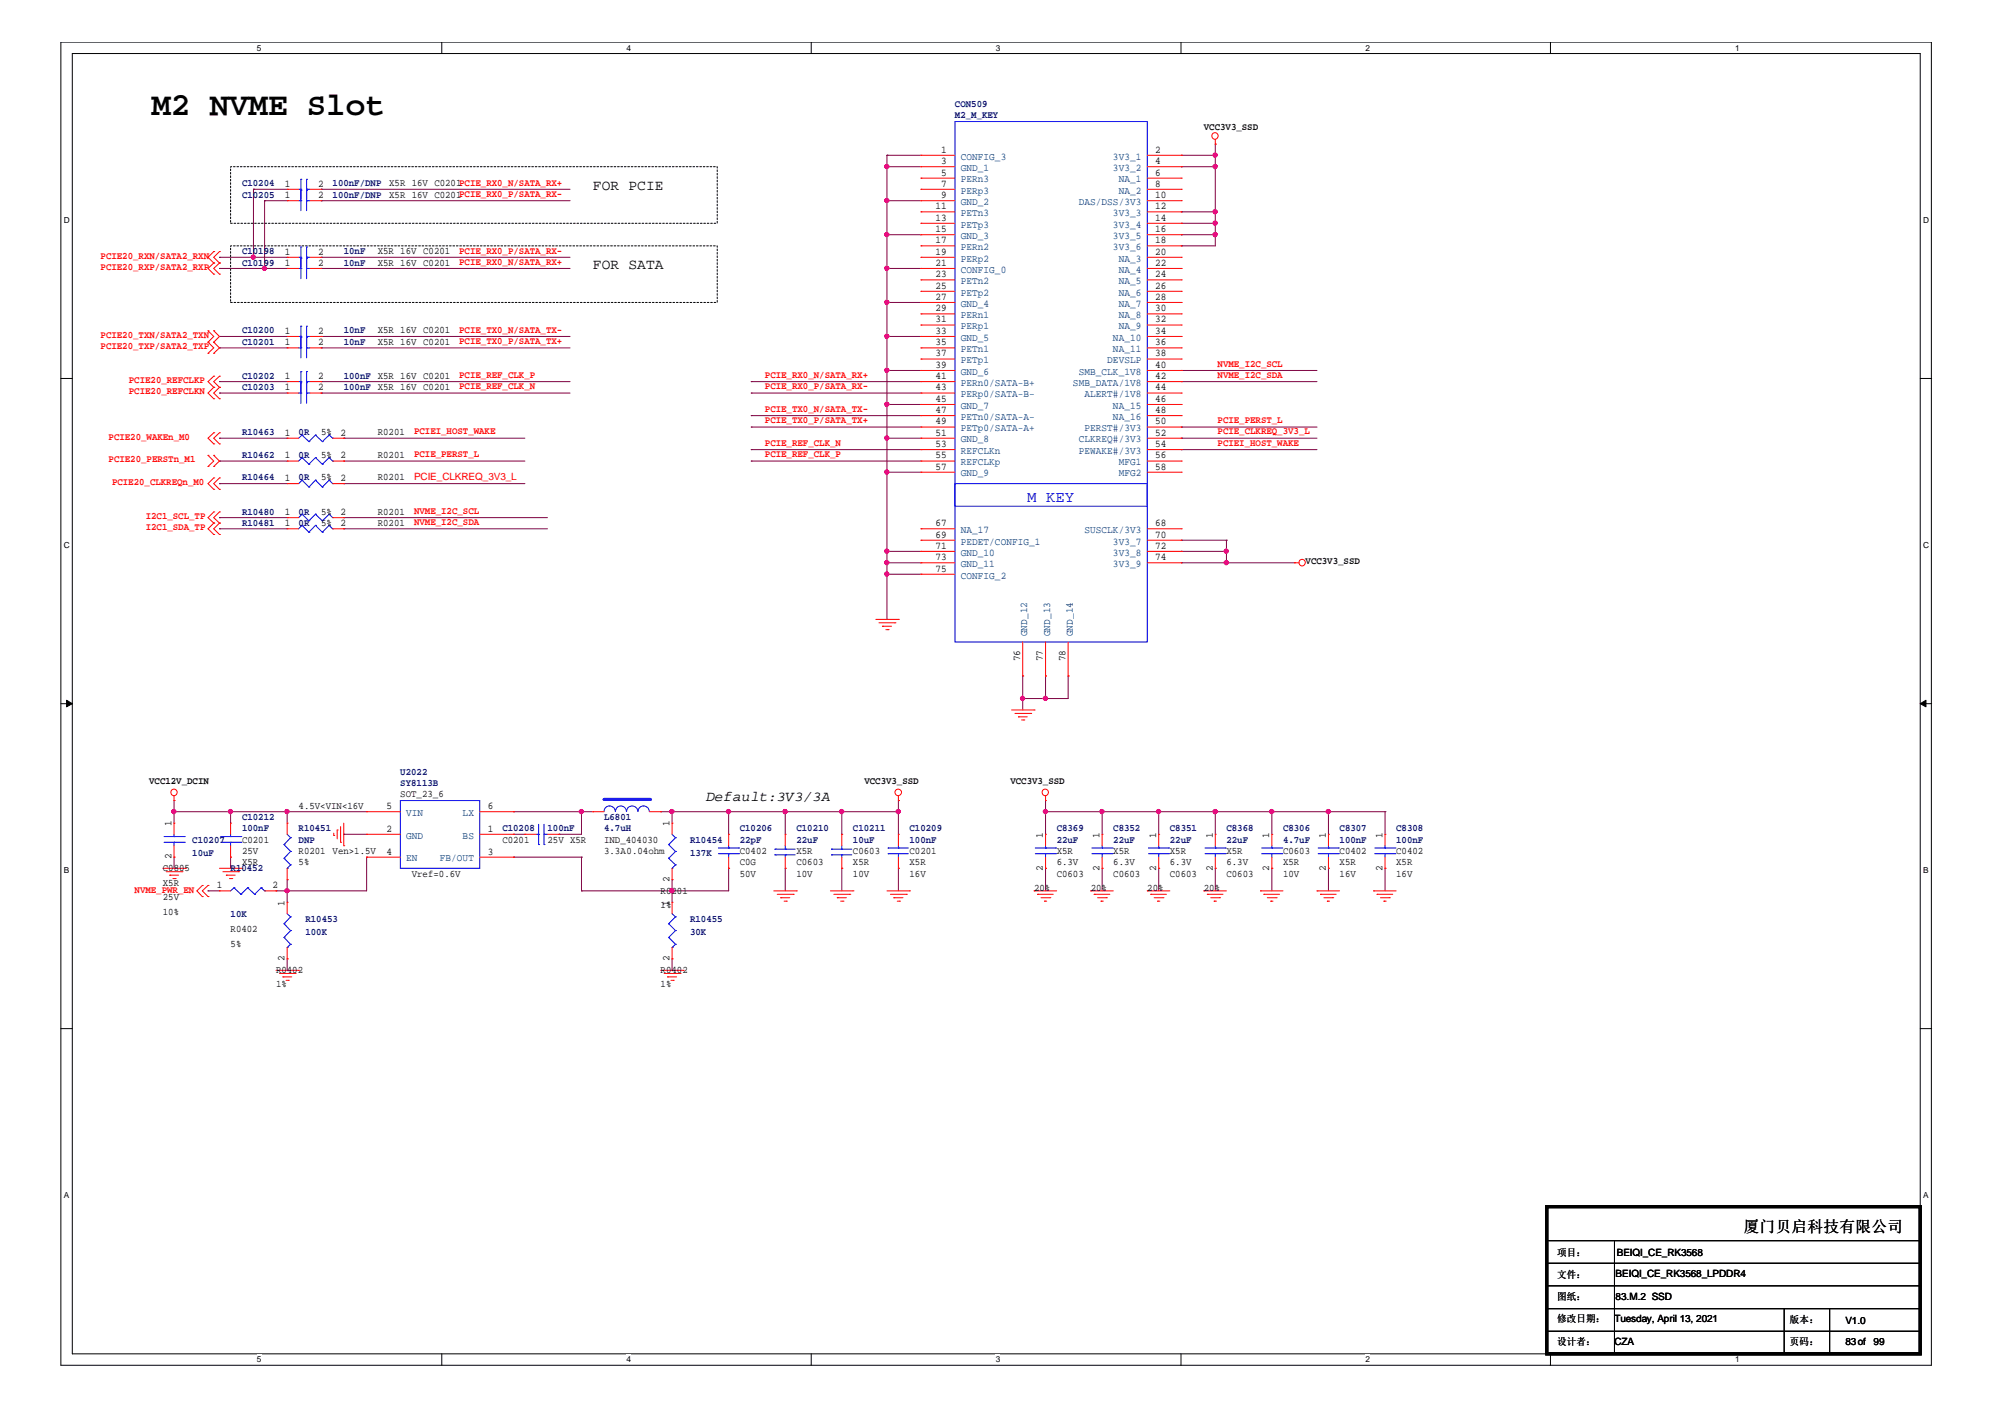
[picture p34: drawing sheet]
<svg xmlns="http://www.w3.org/2000/svg" width="297mm" height="210mm" viewBox="0 0 297 210" stroke-linecap="round" stroke-linejoin="round" font-family="sans-serif">
<defs><g id="words">
<text font-size="4.8" x="22.4" y="17">M2 NVME Slot</text>
<text font-size="2.3" fill="#00f" x="152.2" y="74.4">M KEY</text>
<text font-size="2.3" x="258.3" y="182.4">厦门贝启科技有限公司</text>
<g font-size="2.2">
<text x="87.8" y="28.2">FOR PCIE</text>
<text x="87.8" y="39.9">FOR SATA</text>
<text x="104.6" y="118.7">Default:3V3/3A</text>
</g>
<g font-size="1.5" fill="#000080">
<text x="141.5" y="15.8">CON509</text>
<text x="141.5" y="17.5">M2_M_KEY</text>
<text x="35.9" y="27.6">C10204</text>
<text x="35.9" y="29.3">C10205</text>
<text x="49.3" y="27.6">100nF/DNP</text>
<text x="49.3" y="29.3">100nF/DNP</text>
<text x="35.9" y="37.6">C10198</text>
<text x="35.9" y="39.3">C10199</text>
<text x="50.9" y="37.6">10nF</text>
<text x="50.9" y="39.3">10nF</text>
<text x="35.9" y="49.4">C10200</text>
<text x="35.9" y="51.1">C10201</text>
<text x="50.9" y="49.4">10nF</text>
<text x="50.9" y="51.1">10nF</text>
<text x="35.9" y="56.1">C10202</text>
<text x="35.9" y="57.8">C10203</text>
<text x="50.9" y="56.1">100nF X5R 16V C0201</text>
<text x="50.9" y="57.8">100nF X5R 16V C0201</text>
<text x="35.9" y="64.5">R10463</text>
<text x="44.2" y="64.5">0R</text>
<text x="35.9" y="67.8">R10462</text>
<text x="35.9" y="71.2">R10464</text>
<text x="44.2" y="67.8">0R</text>
<text x="44.2" y="71.2">0R</text>
<text x="35.9" y="76.2">R10480</text>
<text x="35.9" y="77.9">R10481</text>
<text x="44.2" y="76.2">0R</text>
<text x="44.2" y="77.9">0R</text>
<text x="59.3" y="114.8">U2022</text>
<text x="59.3" y="116.4">SY8113B</text>
<text x="28.5" y="124.8">C10207</text>
<text x="35.9" y="121.5">C10212</text>
<text x="35.9" y="123.2">100nF</text>
<text x="44.2" y="123.2">R10451</text>
<text x="44.2" y="124.8">DNP</text>
<text x="74.4" y="123.2">C10208</text>
<text x="81.1" y="123.2">100nF</text>
<text x="89.5" y="121.5">L6801</text>
<text x="89.5" y="123.2">4.7uH</text>
<text x="102.2" y="124.8">R10454</text>
<text x="109.6" y="123.2">C10206</text>
<text x="109.6" y="124.8">22pF</text>
<text x="118" y="123.2">C10210</text>
<text x="118" y="124.8">22uF</text>
<text x="126.4" y="123.2">C10211</text>
<text x="126.4" y="124.8">10uF</text>
<text x="134.7" y="123.2">C10209</text>
<text x="134.7" y="124.8">100nF</text>
<text x="156.5" y="123.2">C8369</text>
<text x="156.5" y="124.8">22uF</text>
<text x="164.9" y="123.2">C8352</text>
<text x="164.9" y="124.8">22uF</text>
<text x="173.3" y="123.2">C8351</text>
<text x="173.3" y="124.8">22uF</text>
<text x="181.7" y="123.2">C8368</text>
<text x="181.7" y="124.8">22uF</text>
<text x="190.1" y="123.2">C8306</text>
<text x="190.1" y="124.8">4.7uF</text>
<text x="198.5" y="123.2">C8307</text>
<text x="198.5" y="124.8">100nF</text>
<text x="206.8" y="123.2">C8308</text>
<text x="206.8" y="124.8">100nF</text>
<text x="28.5" y="126.8">10uF</text>
<text x="34.2" y="129">R10452</text>
<text x="102.2" y="126.8">137K</text>
<text x="34.2" y="135.9">10K</text>
<text x="45.3" y="136.6">R10453</text>
<text x="102.2" y="136.6">R10455</text>
<text x="45.3" y="138.6">100K</text>
<text x="102.2" y="138.6">30K</text>
</g>
<g font-size="1.5">
<text x="139.4" y="22.6">1</text>
<text x="171.2" y="22.6">2</text>
<text x="178.4" y="19.2">VCC3V3_SSD</text>
<text x="42.2" y="27.7">1</text>
<text x="42.2" y="29.4">1</text>
<text x="47.1" y="27.7">2</text>
<text x="47.1" y="29.4">2</text>
<text x="57.7" y="27.6">X5R 16V C0201PCIE_RX0_N/SATA_RX+</text>
<text x="57.7" y="29.3">X5R 16V C0201PCIE_RX0_P/SATA_RX-</text>
<text x="139.4" y="24.3">3</text>
<text x="139.4" y="26">5</text>
<text x="139.4" y="27.7">7</text>
<text x="139.4" y="29.4">9</text>
<text x="171.2" y="24.3">4</text>
<text x="171.2" y="26">6</text>
<text x="171.2" y="27.7">8</text>
<text x="171.2" y="29.4">10</text>
<text x="138.6" y="31">11</text>
<text x="138.6" y="32.7">13</text>
<text x="138.6" y="34.4">15</text>
<text x="171.2" y="31">12</text>
<text x="171.2" y="32.7">14</text>
<text x="171.2" y="34.4">16</text>
<text x="42.2" y="37.7">1</text>
<text x="42.2" y="39.4">1</text>
<text x="47.1" y="37.7">2</text>
<text x="47.1" y="39.4">2</text>
<text x="56" y="37.6">X5R 16V C0201</text>
<text x="56" y="39.3">X5R 16V C0201</text>
<text x="138.6" y="36">17</text>
<text x="138.6" y="37.7">19</text>
<text x="138.6" y="39.4">21</text>
<text x="138.6" y="41.1">23</text>
<text x="171.2" y="36">18</text>
<text x="171.2" y="37.7">20</text>
<text x="171.2" y="39.4">22</text>
<text x="171.2" y="41.1">24</text>
<text x="138.6" y="42.8">25</text>
<text x="138.6" y="44.4">27</text>
<text x="138.6" y="46.1">29</text>
<text x="138.6" y="47.8">31</text>
<text x="171.2" y="42.8">26</text>
<text x="171.2" y="44.4">28</text>
<text x="171.2" y="46.1">30</text>
<text x="171.2" y="47.8">32</text>
<text x="42.2" y="49.5">1</text>
<text x="42.2" y="51.2">1</text>
<text x="47.1" y="49.5">2</text>
<text x="47.1" y="51.2">2</text>
<text x="56" y="49.4">X5R 16V C0201</text>
<text x="56" y="51.1">X5R 16V C0201</text>
<text x="138.6" y="49.5">33</text>
<text x="138.6" y="51.2">35</text>
<text x="138.6" y="52.8">37</text>
<text x="171.2" y="49.5">34</text>
<text x="171.2" y="51.2">36</text>
<text x="171.2" y="52.8">38</text>
<text x="42.2" y="56.1">1</text>
<text x="42.2" y="57.8">1</text>
<text x="47.1" y="56.1">2</text>
<text x="47.1" y="57.8">2</text>
<text x="138.6" y="54.5">39</text>
<text x="138.6" y="56.1">41</text>
<text x="138.6" y="57.8">43</text>
<text x="138.6" y="59.5">45</text>
<text x="171.2" y="54.5">40</text>
<text x="171.2" y="56.1">42</text>
<text x="171.2" y="57.8">44</text>
<text x="171.2" y="59.5">46</text>
<text x="42.2" y="64.5">1</text>
<text x="47.6" y="64.5">5%</text>
<text x="50.5" y="64.5">2</text>
<text x="56" y="64.5">R0201</text>
<text x="138.6" y="61.2">47</text>
<text x="138.6" y="62.9">49</text>
<text x="138.6" y="64.5">51</text>
<text x="171.2" y="61.2">48</text>
<text x="171.2" y="62.9">50</text>
<text x="171.2" y="64.5">52</text>
<text x="42.2" y="67.9">1</text>
<text x="42.2" y="71.3">1</text>
<text x="47.6" y="67.8">5%</text>
<text x="47.6" y="71.2">5%</text>
<text x="50.5" y="67.9">2</text>
<text x="50.5" y="71.3">2</text>
<text x="56" y="67.8">R0201</text>
<text x="56" y="71.2">R0201</text>
<text x="138.6" y="66.2">53</text>
<text x="138.6" y="67.9">55</text>
<text x="138.6" y="69.6">57</text>
<text x="171.2" y="66.2">54</text>
<text x="171.2" y="67.9">56</text>
<text x="171.2" y="69.6">58</text>
<text x="42.2" y="76.3">1</text>
<text x="42.2" y="77.9">1</text>
<text x="47.6" y="76.2">5%</text>
<text x="47.6" y="77.9">5%</text>
<text x="50.5" y="76.3">2</text>
<text x="50.5" y="77.9">2</text>
<text x="56" y="76.2">R0201</text>
<text x="56" y="77.9">R0201</text>
<text x="138.6" y="77.9">67</text>
<text x="171.2" y="77.9">68</text>
<text x="138.6" y="79.6">69</text>
<text x="138.6" y="81.3">71</text>
<text x="138.6" y="83">73</text>
<text x="171.2" y="79.6">70</text>
<text x="171.2" y="81.3">72</text>
<text x="171.2" y="83">74</text>
<text x="193.4" y="83.6">VCC3V3_SSD</text>
<text x="138.6" y="84.7">75</text>
<text x="151.1" y="98" transform="rotate(-90 151.1 98)">76</text>
<text x="154.5" y="98" transform="rotate(-90 154.5 98)">77</text>
<text x="157.9" y="98" transform="rotate(-90 157.9 98)">78</text>
<text x="22.1" y="116.1">VCC12V_DCIN</text>
<text x="44.2" y="119.8">4.5V&lt;VIN&lt;16V</text>
<text x="57.3" y="119.9">5</text>
<text x="59.3" y="118.1">SOT_23_6</text>
<text x="72.3" y="119.9">6</text>
<text x="128.1" y="116.1">VCC3V3_SSD</text>
<text x="149.7" y="116.1">VCC3V3_SSD</text>
<text x="25.4" y="122.4" transform="rotate(-90 25.4 122.4)">1</text>
<text x="35.9" y="124.8">C0201</text>
<text x="57.3" y="123.2">2</text>
<text x="72.3" y="123.2">1</text>
<text x="74.4" y="124.8">C0201</text>
<text x="81.1" y="124.8">25V X5R</text>
<text x="89.5" y="124.8">IND_404030</text>
<text x="99.2" y="122.4" transform="rotate(-90 99.2 122.4)">1</text>
<text x="154.5" y="124.1" transform="rotate(-90 154.5 124.1)">1</text>
<text x="162.9" y="124.1" transform="rotate(-90 162.9 124.1)">1</text>
<text x="171.3" y="124.1" transform="rotate(-90 171.3 124.1)">1</text>
<text x="179.7" y="124.1" transform="rotate(-90 179.7 124.1)">1</text>
<text x="188" y="124.1" transform="rotate(-90 188 124.1)">1</text>
<text x="196.4" y="124.1" transform="rotate(-90 196.4 124.1)">1</text>
<text x="204.8" y="124.1" transform="rotate(-90 204.8 124.1)">1</text>
<text x="24.1" y="129">C0805</text>
<text x="24.1" y="131.2">X5R</text>
<text x="25.4" y="127.3" transform="rotate(-90 25.4 127.3)">2</text>
<text x="32.1" y="131.6">1</text>
<text x="35.9" y="128.2">X5R</text>
<text x="35.9" y="126.5">25V</text>
<text x="40.4" y="131.6">2</text>
<text x="44.2" y="126.5">R0201 Ven&gt;1.5V</text>
<text x="44.2" y="128.2">5%</text>
<text x="57.3" y="126.6">4</text>
<text x="61" y="129.9">Vref=0.6V</text>
<text x="72.3" y="126.6">3</text>
<text x="89.5" y="126.5">3.3A0.04ohm</text>
<text x="99.2" y="130.7" transform="rotate(-90 99.2 130.7)">2</text>
<text x="109.6" y="126.5">C0402</text>
<text x="109.6" y="128.2">C0G</text>
<text x="109.6" y="129.9">50V</text>
<text x="118" y="128.2">C0603</text>
<text x="118" y="126.5">X5R</text>
<text x="118" y="129.9">10V</text>
<text x="126.4" y="126.5">C0603</text>
<text x="126.4" y="128.2">X5R</text>
<text x="126.4" y="129.9">10V</text>
<text x="134.7" y="126.5">C0201</text>
<text x="134.7" y="128.2">X5R</text>
<text x="134.7" y="129.9">16V</text>
<text x="154.5" y="129" transform="rotate(-90 154.5 129)">2</text>
<text x="156.5" y="129.9">C0603</text>
<text x="156.5" y="126.5">X5R</text>
<text x="156.5" y="128.2">6.3V</text>
<text x="162.9" y="129" transform="rotate(-90 162.9 129)">2</text>
<text x="164.9" y="129.9">C0603</text>
<text x="164.9" y="126.5">X5R</text>
<text x="164.9" y="128.2">6.3V</text>
<text x="171.3" y="129" transform="rotate(-90 171.3 129)">2</text>
<text x="173.3" y="129.9">C0603</text>
<text x="173.3" y="126.5">X5R</text>
<text x="173.3" y="128.2">6.3V</text>
<text x="179.7" y="129" transform="rotate(-90 179.7 129)">2</text>
<text x="181.7" y="129.9">C0603</text>
<text x="181.7" y="126.5">X5R</text>
<text x="181.7" y="128.2">6.3V</text>
<text x="188" y="129" transform="rotate(-90 188 129)">2</text>
<text x="190.1" y="126.5">C0603</text>
<text x="190.1" y="128.2">X5R</text>
<text x="190.1" y="129.9">10V</text>
<text x="196.4" y="129" transform="rotate(-90 196.4 129)">2</text>
<text x="198.5" y="126.5">C0402</text>
<text x="198.5" y="128.2">X5R</text>
<text x="198.5" y="129.9">16V</text>
<text x="204.8" y="129" transform="rotate(-90 204.8 129)">2</text>
<text x="206.8" y="126.5">C0402</text>
<text x="206.8" y="128.2">X5R</text>
<text x="206.8" y="129.9">16V</text>
<text x="24.1" y="133.4">25V</text>
<text x="24.1" y="135.6">10%</text>
<text x="42.2" y="134.2" transform="rotate(-90 42.2 134.2)">1</text>
<text x="97.9" y="132.4">R0201</text>
<text x="97.9" y="134.5">1%</text>
<text x="99.2" y="134.2" transform="rotate(-90 99.2 134.2)">1</text>
<text x="153.2" y="132.1">20%</text>
<text x="161.6" y="132.1">20%</text>
<text x="170" y="132.1">20%</text>
<text x="178.4" y="132.1">20%</text>
<text x="34.2" y="138.1">R0402</text>
<text x="34.2" y="140.3">5%</text>
<text x="42.2" y="142.4" transform="rotate(-90 42.2 142.4)">2</text>
<text x="99.2" y="142.4" transform="rotate(-90 99.2 142.4)">2</text>
<text x="40.9" y="144.1">R0402</text>
<text x="40.9" y="146.3">1%</text>
<text x="97.9" y="144.1">R0402</text>
<text x="97.9" y="146.3">1%</text>
<text x="230.7" y="186">项目：</text>
<text x="239.5" y="186">BEIQI_CE_RK3568</text>
<text x="230.7" y="189.3">文件：</text>
<text x="239.4" y="189.2">BEIQI_CE_RK3568_LPDDR4</text>
<text x="230.7" y="195.8">修改日期：</text>
<text x="230.7" y="192.5">图纸：</text>
<text x="239.2" y="195.8">Tuesday, April 13, 2021</text>
<text x="239.4" y="192.5">83.M.2 SSD</text>
<text x="265.2" y="196">版本：</text>
<text x="273.4" y="196.2">V1.0</text>
<text x="230.7" y="199.2">设计者：</text>
<text x="239.2" y="199.2">CZA</text>
<text x="265.2" y="199.2">页码：</text>
<text x="273.4" y="199.2">83of</text>
<text x="277.6" y="199.2">99</text>
</g>
<g font-size="1.5" fill="#004080">
<text x="142.3" y="23.6">CONFIG_3</text>
<text x="164.9" y="23.6">3V3_1</text>
<text x="142.3" y="25.3">GND_1</text>
<text x="142.3" y="27">PERn3</text>
<text x="142.3" y="28.7">PERp3</text>
<text x="164.9" y="25.3">3V3_2</text>
<text x="165.7" y="27">NA_1</text>
<text x="165.7" y="28.7">NA_2</text>
<text x="142.3" y="30.4">GND_2</text>
<text x="142.3" y="32">PETn3</text>
<text x="142.3" y="33.7">PETp3</text>
<text x="142.3" y="35.4">GND_3</text>
<text x="159.8" y="30.4">DAS/DSS/3V3</text>
<text x="164.9" y="32">3V3_3</text>
<text x="164.9" y="33.7">3V3_4</text>
<text x="164.9" y="35.4">3V3_5</text>
<text x="142.3" y="37.1">PERn2</text>
<text x="142.3" y="38.7">PERp2</text>
<text x="142.3" y="40.4">CONFIG_0</text>
<text x="164.9" y="37.1">3V3_6</text>
<text x="165.7" y="38.7">NA_3</text>
<text x="165.7" y="40.4">NA_4</text>
<text x="142.3" y="42.1">PETn2</text>
<text x="142.3" y="43.8">PETp2</text>
<text x="142.3" y="45.4">GND_4</text>
<text x="142.3" y="47.1">PERn1</text>
<text x="165.7" y="42.1">NA_5</text>
<text x="165.7" y="43.8">NA_6</text>
<text x="165.7" y="45.4">NA_7</text>
<text x="165.7" y="47.1">NA_8</text>
<text x="142.3" y="48.8">PERp1</text>
<text x="142.3" y="50.5">GND_5</text>
<text x="142.3" y="52.2">PETn1</text>
<text x="142.3" y="53.8">PETp1</text>
<text x="164" y="53.8">DEVSLP</text>
<text x="164.9" y="50.5">NA_10</text>
<text x="164.9" y="52.2">NA_11</text>
<text x="165.7" y="48.8">NA_9</text>
<text x="142.3" y="55.5">GND_6</text>
<text x="142.3" y="57.2">PERn0/SATA-B+</text>
<text x="142.3" y="58.9">PERp0/SATA-B-</text>
<text x="159" y="57.2">SMB_DATA/1V8</text>
<text x="159.8" y="55.5">SMB_CLK_1V8</text>
<text x="160.7" y="58.9">ALERT#/1V8</text>
<text x="142.3" y="60.6">GND_7</text>
<text x="142.3" y="62.2">PETn0/SATA-A-</text>
<text x="142.3" y="63.9">PETp0/SATA-A+</text>
<text x="142.3" y="65.5">GND_8</text>
<text x="159.8" y="65.5">CLKREQ#/3V3</text>
<text x="160.7" y="63.9">PERST#/3V3</text>
<text x="164.9" y="60.6">NA_15</text>
<text x="164.9" y="62.2">NA_16</text>
<text x="142.3" y="67.2">REFCLKn</text>
<text x="142.3" y="68.9">REFCLKp</text>
<text x="142.3" y="70.6">GND_9</text>
<text x="159.8" y="67.2">PEWAKE#/3V3</text>
<text x="165.7" y="68.9">MFG1</text>
<text x="165.7" y="70.6">MFG2</text>
<text x="142.3" y="79">NA_17</text>
<text x="142.3" y="80.7">PEDET/CONFIG_1</text>
<text x="142.3" y="82.3">GND_10</text>
<text x="160.7" y="79">SUSCLK/3V3</text>
<text x="164.9" y="80.7">3V3_7</text>
<text x="164.9" y="82.3">3V3_8</text>
<text x="142.3" y="84">GND_11</text>
<text x="142.3" y="85.7">CONFIG_2</text>
<text x="164.9" y="84">3V3_9</text>
<text x="152.2" y="94.2" transform="rotate(-90 152.2 94.2)">GND_12</text>
<text x="155.6" y="94.2" transform="rotate(-90 155.6 94.2)">GND_13</text>
<text x="158.9" y="94.2" transform="rotate(-90 158.9 94.2)">GND_14</text>
<text x="60.2" y="124.2">GND</text>
<text x="60.2" y="120.9">VIN</text>
<text x="68.5" y="120.9">LX</text>
<text x="68.5" y="124.2">BS</text>
<text x="60.2" y="127.6">EN</text>
<text x="65.2" y="127.6">FB/OUT</text>
</g>
<g font-size="1.5" fill="#f00">
<text x="14.9" y="40">PCIE20_RXP/SATA2_RXP</text>
<text x="14.9" y="38.3">PCIE20_RXN/SATA2_RXN</text>
<text x="68" y="37.6">PCIE_RX0_P/SATA_RX-</text>
<text x="68" y="39.2">PCIE_RX0_N/SATA_RX+</text>
<text x="14.9" y="51.7">PCIE20_TXP/SATA2_TXP</text>
<text x="14.9" y="50.1">PCIE20_TXN/SATA2_TXN</text>
<text x="68" y="49.3">PCIE_TX0_N/SATA_TX-</text>
<text x="68" y="51">PCIE_TX0_P/SATA_TX+</text>
<text x="19.1" y="56.8">PCIE20_REFCLKP</text>
<text x="19.1" y="58.4">PCIE20_REFCLKN</text>
<text x="68" y="56">PCIE_REF_CLK_P</text>
<text x="68" y="57.7">PCIE_REF_CLK_N</text>
<text x="113.3" y="57.7">PCIE_RX0_P/SATA_RX-</text>
<text x="113.3" y="56">PCIE_RX0_N/SATA_RX+</text>
<text x="180.4" y="56">NVME_I2C_SDA</text>
<text x="180.4" y="54.3">NVME_I2C_SCL</text>
<text x="16.1" y="65.2">PCIE20_WAKEn_M0</text>
<text x="61.3" y="64.4">PCIEI_HOST_WAKE</text>
<text x="113.3" y="61">PCIE_TX0_N/SATA_TX-</text>
<text x="113.3" y="62.7">PCIE_TX0_P/SATA_TX+</text>
<text x="180.4" y="62.7">PCIE_PERST_L</text>
<text x="180.4" y="64.4">PCIE_CLKREQ_3V3_L</text>
<text x="16.1" y="68.5">PCIE20_PERSTn_M1</text>
<text x="16.6" y="71.9">PCIE20_CLKREQn_M0</text>
<text x="61.3" y="71.1">PCIE_CLKREQ_3V3_L</text>
<text x="61.3" y="67.7">PCIE_PERST_L</text>
<text x="113.3" y="67.7">PCIE_REF_CLK_P</text>
<text x="113.3" y="66.1">PCIE_REF_CLK_N</text>
<text x="180.4" y="66.1">PCIEI_HOST_WAKE</text>
<text x="21.6" y="76.9">I2C1_SCL_TP</text>
<text x="61.3" y="76.1">NVME_I2C_SCL</text>
<text x="61.3" y="77.8">NVME_I2C_SDA</text>
<text x="21.6" y="78.5">I2C1_SDA_TP</text>
<text x="19.9" y="132.2">NVME_PWR_EN</text>
</g>
<g font-size="1.2">
<text x="38.1" y="7.5">5</text>
<text x="92.8" y="7.5">4</text>
<text x="147.5" y="7.5">3</text>
<text x="202.3" y="7.5">2</text>
<text x="257" y="7.5">1</text>
<text x="9.4" y="33.1">D</text>
<text x="284.9" y="33.1">D</text>
<text x="9.4" y="81.2">C</text>
<text x="284.9" y="81.2">C</text>
<text x="9.4" y="129.4">B</text>
<text x="284.9" y="129.4">B</text>
<text x="9.4" y="177.5">A</text>
<text x="284.9" y="177.5">A</text>
<text x="38.1" y="201.8">5</text>
<text x="92.8" y="201.8">4</text>
<text x="147.5" y="201.8">3</text>
<text x="202.3" y="201.8">2</text>
<text x="257" y="201.8">1</text>
</g>
</g></defs>
<path d="M9 6.2h277.1v196h-277.1zM10.7 7.9h273.8v192.6h-273.8z" fill="none" stroke="#000" stroke-width=".15"/>
<g fill="#fff">
<path d="M38.1 6.4h.6v1.4h-.6z"/>
<path d="M38.1 200.7h.6v1.4h-.6z"/>
</g>
<path d="M65.4 6.2v1.7M65.4 200.5v1.7" fill="none" stroke="#000" stroke-width=".15"/>
<g fill="#fff">
<path d="M92.8 6.4h.6v1.4h-.6z"/>
<path d="M92.8 200.7h.6v1.4h-.6z"/>
</g>
<path d="M120.2 6.2v1.7M120.2 200.5v1.7" fill="none" stroke="#000" stroke-width=".15"/>
<g fill="#fff">
<path d="M147.5 6.4h.7v1.4h-.7z"/>
<path d="M147.5 200.7h.7v1.4h-.7z"/>
</g>
<path d="M175 6.2v1.7M175 200.5v1.7" fill="none" stroke="#000" stroke-width=".15"/>
<g fill="#fff">
<path d="M202.3 6.4h.6v1.4h-.6z"/>
<path d="M202.3 200.7h.6v1.4h-.6z"/>
</g>
<path d="M229.7 6.2v1.7M229.7 200.5v1.7" fill="none" stroke="#000" stroke-width=".15"/>
<g fill="#fff">
<path d="M257 6.4h.7v1.4h-.7z"/>
<path d="M257 200.7h.7v1.4h-.7z"/>
<path d="M9.4 31.9h.9v1.4h-.9z"/>
<path d="M284.9 31.9h.9v1.4h-.9z"/>
<path d="M9.4 80.1h.9v1.4h-.9z"/>
<path d="M284.9 80.1h.9v1.4h-.9z"/>
</g>
<path d="M9 56.1h1.7M284.5 56.1h1.7" fill="none" stroke="#000" stroke-width=".15"/>
<g fill="#fff">
<path d="M9.4 128.2h.8v1.4h-.8z"/>
<path d="M284.9 128.2h.8v1.4h-.8z"/>
</g>
<path d="M9 104.2h1.7M284.5 104.2h1.7" fill="none" stroke="#000" stroke-width=".15"/>
<g fill="#000" stroke="#000" stroke-width=".15">
<path d="M9.9 103.7l.8 .5-.8 .5z" fill-rule="evenodd"/>
<path d="M284.5 104.2l.8-.5v1z" fill-rule="evenodd"/>
</g>
<g fill="#fff">
<path d="M9.4 176.4h.8v1.4h-.8z"/>
<path d="M284.9 176.4h.8v1.4h-.8z"/>
</g>
<g fill="none" stroke="#000" stroke-width=".15">
<path d="M9 152.4h1.7M284.5 152.4h1.7M229.2 190.5h55.3M229.2 193.9h55.3M229.2 197.2h55.3M229.2 187.1h55.3M229.2 183.8h55.3M239.2 183.8v16.7M264.3 193.9v6.6M271.1 193.9v6.6M284.5 190.5h.1M284.5 193.9h.1"/>
<path d="M284.5 197.2h.1M284.5 187.1h.1M284.5 183.8h.1M239.2 200.5h.1M264.3 200.5h.1M271.1 200.5h.1"/>
</g>
<path d="M34.2 24.7h72.1v8.4h-72.1zM34.2 36.4h72.1v8.4h-72.1z" fill="none" stroke="#000" stroke-width=".15" stroke-dasharray=".3 .3"/>
<g fill="none" stroke="#800040" stroke-width=".15">
<path d="M32.5 39.8h.1M32.5 38.1h.1M32.5 39.8h10M32.5 38.1h10M37.5 28h.1M37.5 38.1h.1M37.5 28h5M37.5 28v10.1M39.2 29.7h.1M39.2 39.8h.1M39.2 29.7h3.3M39.2 29.7v10.1"/>
<path d="M47.6 38.1h.1M47.6 39.8h.1M47.6 28h.1M47.6 29.7h.1M47.6 29.7h36.9M47.6 39.8h36.9M47.6 38.1h36.9M47.6 28h36.9M131.4 23h.1M131.4 24.7h.1M131.4 34.8h.1M131.4 29.7h.1"/>
<path d="M131.4 39.8h.1M131.4 23v68.8M131.4 23h5M131.4 24.7h5M131.4 34.8h5M131.4 29.7h5M131.4 39.8h5M175 23h.1M175 31.4h.1M175 24.7h.1M175 33.1h.1M175 34.8h.1"/>
<path d="M175 36.4h.1M175 23h5M175 24.7h5M175 34.8h5M175 31.4h5M175 33.1h5M180 21.4h.1M180 24.7h.1M180 23h.1M180 31.4h.1M180 33.1h.1M180 34.8h.1"/>
<path d="M180 21.4v15h-5M32.5 51.5h.1M32.5 49.8h.1M32.5 56.5h.1M32.5 58.2h.1M32.5 49.8h10M32.5 56.5h10M32.5 51.5h10M32.5 58.2h10M47.6 49.8h.1M47.6 51.5h.1M47.6 56.5h.1"/>
<path d="M47.6 58.2h.1M47.6 49.8h36.9M47.6 56.5h36.9M47.6 51.5h36.9M47.6 58.2h36.9M111.3 58.2h.1M111.3 56.5h.1M111.3 56.5h25.1M111.3 58.2h25.1M131.4 44.8h.1M131.4 49.8h.1M131.4 54.9h.1"/>
<path d="M131.4 59.9h.1M131.4 44.8h5M131.4 49.8h5M131.4 54.9h5M131.4 59.9h5M175 56.5h.1M175 54.9h.1M175 54.9h20.1M175 56.5h20.1M32.5 71.6h.1M32.5 68.3h.1M32.5 64.9h.1"/>
<path d="M32.5 76.7h.1M32.5 78.3h.1M32.5 71.6h10M32.5 64.9h10M32.5 68.3h10M32.5 76.7h10M32.5 78.3h10M50.9 71.6h.1M50.9 64.9h.1M50.9 68.3h.1M50.9 76.7h.1M50.9 78.3h.1"/>
<path d="M50.9 71.6h26.9M50.9 64.9h26.9M50.9 68.3h26.9M50.9 76.7h30.2M50.9 78.3h30.2M111.3 61.6h.1M111.3 68.3h.1M111.3 66.6h.1M111.3 63.3h.1M111.3 68.3h25.1M111.3 63.3h25.1M111.3 66.6h25.1"/>
<path d="M111.3 61.6h25.1M131.4 64.9h.1M131.4 69.9h.1M131.4 64.9h5M131.4 69.9h5M175 63.3h.1M175 66.6h.1M175 64.9h.1M175 64.9h20.1M175 63.3h20.1M175 66.6h20.1M131.4 81.7h.1"/>
<path d="M131.4 83.4h.1M131.4 85.1h.1M131.4 81.7h5M131.4 83.4h5M131.4 85.1h5M175 80h.1M175 81.7h.1M175 83.4h.1M175 81.7h6.7M175 83.4h16.8M175 80h6.7M181.7 81.7h.1"/>
<path d="M181.7 83.4h.1M181.7 80h.1M181.7 80v3.4M25.8 118.6h.1M25.8 118.6v3.3M133.1 118.6h.1M133.1 118.6v5M151.5 100.1h.1M151.5 103.5h.1M151.5 100.1v5.1M154.9 103.5h.1M154.9 100.1h.1"/>
<path d="M154.9 100.1v3.4M154.9 118.6v5M158.2 100.1h.1M158.2 100.1v3.4h-6.7M25.8 127h.1M25.8 120.2h.1M25.8 120.2h28.5M25.8 127v1.6M30.8 132h.1M30.8 132h1.7M34.2 120.2h.1M34.2 127h.1"/>
<path d="M34.2 120.2v1.7M34.2 127v1.6M40.9 132h.1M42.5 120.2h.1M42.5 130.3h.1M42.5 132h.1M42.5 120.2v1.7M42.5 130.3v3.4M50.9 123.6h.1M50.9 123.6h3.4M54.3 127h.1M54.3 127v5h-13.4"/>
<path d="M76.1 123.6h.1M76.1 127h.1M76.1 120.2h.1M76.1 120.2h11.7M76.1 123.6h1.7M76.1 127h10M82.8 123.6h.1M86.1 120.2h.1M86.1 127h.1M86.1 132h.1M86.1 120.2v3.4h-3.3M86.1 127v5"/>
<path d="M97.9 120.2h.1M97.9 120.2h35.2M99.6 132h.1M99.6 120.2h.1M99.6 130.3h.1M99.6 120.2v1.7M99.6 130.3v3.4M107.9 120.2h.1M107.9 128.6h.1M107.9 128.6v3.4h-21.8M107.9 120.2v3.4M116.3 120.2h.1"/>
<path d="M116.3 128.6h.1M116.3 120.2v3.4M116.3 128.6v3.4M124.7 120.2h.1M124.7 128.6h.1M124.7 120.2v3.4M124.7 128.6v3.4M133.1 120.2h.1M133.1 128.6h.1M133.1 128.6v3.4M154.9 120.2h.1M154.9 128.6h.1"/>
<path d="M154.9 128.6v3.4M154.9 120.2h50.3M163.3 120.2h.1M163.3 128.6h.1M163.3 120.2v3.4M163.3 128.6v3.4M171.7 120.2h.1M171.7 128.6h.1M171.7 120.2v3.4M171.7 128.6v3.4M180 120.2h.1M180 128.6h.1"/>
<path d="M180 120.2v3.4M180 128.6v3.4M188.4 120.2h.1M188.4 128.6h.1M188.4 120.2v3.4M188.4 128.6v3.4M196.8 120.2h.1M196.8 128.6h.1M196.8 120.2v3.4M196.8 128.6v3.4M205.2 128.6h.1M205.2 120.2h.1"/>
<path d="M205.2 120.2v3.4M205.2 128.6v3.4M42.5 142h.1M42.5 142v1.7M99.6 142h.1M99.6 142v1.7"/>
</g>
<g fill="#f0f" stroke="#f0f" stroke-width=".15">
<circle cx="196.8" cy="120.2" r=".32"/>
<circle cx="171.6" cy="120.2" r=".32"/>
<circle cx="163.3" cy="120.2" r=".32"/>
<circle cx="131.4" cy="24.7" r=".32"/>
<circle cx="131.4" cy="34.7" r=".32"/>
<circle cx="131.4" cy="29.7" r=".32"/>
<circle cx="131.4" cy="39.7" r=".32"/>
<circle cx="131.4" cy="44.8" r=".32"/>
<circle cx="131.4" cy="49.8" r=".32"/>
<circle cx="131.4" cy="59.9" r=".32"/>
<circle cx="131.4" cy="54.9" r=".32"/>
<circle cx="131.4" cy="64.9" r=".32"/>
<circle cx="131.4" cy="81.6" r=".32"/>
<circle cx="131.4" cy="69.9" r=".32"/>
<circle cx="131.4" cy="83.3" r=".32"/>
<circle cx="131.4" cy="85" r=".32"/>
<circle cx="151.5" cy="103.5" r=".32"/>
<circle cx="154.9" cy="103.5" r=".32"/>
<circle cx="180" cy="24.7" r=".32"/>
<circle cx="180" cy="23" r=".32"/>
<circle cx="180" cy="33" r=".32"/>
<circle cx="180" cy="31.4" r=".32"/>
<circle cx="180" cy="34.7" r=".32"/>
<circle cx="181.7" cy="83.3" r=".32"/>
<circle cx="181.7" cy="81.6" r=".32"/>
<circle cx="188.4" cy="120.2" r=".32"/>
<circle cx="180" cy="120.2" r=".32"/>
<circle cx="154.9" cy="120.2" r=".32"/>
<circle cx="39.2" cy="39.7" r=".32"/>
<circle cx="37.5" cy="38.1" r=".32"/>
<circle cx="133.1" cy="120.2" r=".32"/>
<circle cx="124.7" cy="120.2" r=".32"/>
<circle cx="42.5" cy="120.2" r=".32"/>
<circle cx="42.5" cy="131.9" r=".32"/>
<circle cx="99.5" cy="120.2" r=".32"/>
<circle cx="116.3" cy="120.2" r=".32"/>
<circle cx="107.9" cy="120.2" r=".32"/>
<circle cx="99.5" cy="131.9" r=".32"/>
<circle cx="86.1" cy="120.2" r=".32"/>
<circle cx="34.1" cy="120.2" r=".32"/>
<circle cx="25.8" cy="120.2" r=".32"/>
</g>
<g fill="none" stroke="#f00" stroke-width=".15">
<path d="M31.7 39h.1M31.7 37.3h.1M31.7 39l-.9 .8 .9 .8M31.7 37.3l-.9 .8 .9 .9M32.5 39h.1M32.5 37.3h.1M32.5 39l-.8 .8 .8 .8M32.5 37.3l-.8 .8 .8 .9M180 21.4h.1M180 20.7v.7M30.8 52.3h.1M30.8 50.7h.1"/>
<path d="M30.8 49h.1M30.8 50.7l.9 .8-.9 .8M30.8 49l.9 .8-.9 .9M31.7 40.6h.1M31.7 50.7h.1M31.7 52.3h.1M31.7 49h.1M31.7 57.4h.1M31.7 55.7h.1M31.7 59.1h.1M31.7 50.7l.8 .8-.8 .8M31.7 49l.8 .8-.8 .9"/>
<path d="M31.7 55.7l-.9 .8 .9 .9M31.7 57.4l-.9 .8 .9 .9M32.5 40.6h.1M32.5 57.4h.1M32.5 55.7h.1M32.5 59.1h.1M32.5 55.7l-.8 .8 .8 .9M32.5 57.4l-.8 .8 .8 .9M30.8 69.1h.1M30.8 67.5h.1M30.8 67.5l.9 .8-.9 .8M31.7 70.8h.1"/>
<path d="M31.7 72.5h.1M31.7 67.5h.1M31.7 69.1h.1M31.7 64.1h.1M31.7 65.8h.1M31.7 75.8h.1M31.7 77.5h.1M31.7 79.2h.1M31.7 70.8l-.9 .8 .9 .9M31.7 67.5l.8 .8-.8 .8M31.7 64.1l-.9 .8 .9 .9M31.7 75.8l-.9 .9 .9 .8"/>
<path d="M31.7 77.5l-.9 .8 .9 .9M32.5 70.8h.1M32.5 72.5h.1M32.5 64.1h.1M32.5 65.8h.1M32.5 75.8h.1M32.5 77.5h.1M32.5 79.2h.1M32.5 70.8l-.8 .8 .8 .9M32.5 64.1l-.8 .8 .8 .9M32.5 75.8l-.8 .9 .8 .8M32.5 77.5l-.8 .8 .8 .9"/>
<path d="M129.8 91.8h3.3M130.2 92.3h2.4M130.7 92.8h.1M130.7 92.8h1.4M131.2 93.3h.4M131.6 93.3h.1M132.6 92.3h.1M133.1 91.8h.1M191.8 83.4h.1M191.8 83.4h.6M25.8 118.6h.1M25.8 117.9v.7"/>
<path d="M133.1 118.6h.1M133.1 117.9v.7M149.9 105.2h3.3M150.4 105.7h2.3M150.9 106.2h.1M150.9 106.2h1.3M151.3 106.7h.4M151.7 106.7h.1M152.7 105.7h.1M153.2 105.2h.1M154.9 118.6h.1M154.9 117.9v.7"/>
<path d="M24.1 128.6h3.4M24.6 129.1h2.4M25.1 129.6h.1M25.1 129.6h1.4M25.6 130.1h.4M26 130.1h.1M27 129.1h.1M27.5 128.6h.1M30 132.8h.1M30 131.2h.1M30 131.2l-.8 .8 .8 .8M30.8 132.8h.1"/>
<path d="M30.8 131.2h.1M30.8 131.2l-.8 .8 .8 .8M32.5 128.6h3.4M33 129.1h2.3M33.5 129.6h.1M33.5 129.6h1.3M34 130.1h.3M34.3 130.1h.1M35.3 129.1h.1M35.9 128.6h.1M49.4 123.8h.1M49.4 123.4v.4"/>
<path d="M50 123h.1M50 123v1.3M50.5 124.8h.1M50.5 122.4v2.4M50.9 125.3h.1M50.9 121.9v3.4M114.6 132h3.4M115.1 132.5h2.4M115.7 133h.1M115.7 133h1.3M116.2 133.5h.3M116.5 133.5h.1"/>
<path d="M117.5 132.5h.1M118 132h.1M123 132h3.4M123.5 132.5h2.4M124 133h.1M124 133h1.4M124.5 133.5h.4M124.9 133.5h.1M125.9 132.5h.1M126.4 132h.1M131.4 132h3.3M131.9 132.5h2.4"/>
<path d="M132.4 133h.1M132.4 133h1.4M132.9 133.5h.4M133.3 133.5h.1M134.3 132.5h.1M134.7 132h.1M153.2 132h.1M153.2 132h3.3M153.7 132.5h.1M153.7 132.5h2.3M154.2 133h1.3M154.7 133.5h.1"/>
<path d="M154.7 133.5h.4M155.5 133h.1M161.6 132h.1M161.6 132h3.3M162.1 132.5h.1M162.1 132.5h2.3M162.6 133h1.3M163.1 133.5h.1M163.1 133.5h.3M163.9 133h.1M170 132h.1M170 132h3.3"/>
<path d="M170.5 132.5h.1M170.5 132.5h2.3M171 133h1.3M171.5 133.5h.1M171.5 133.5h.3M172.3 133h.1M178.4 132h.1M178.4 132h3.3M178.9 132.5h.1M178.9 132.5h2.3M179.4 133h1.3M179.9 133.5h.1"/>
<path d="M179.9 133.5h.3M180.7 133h.1M186.7 132h.1M186.7 132h3.4M187.2 132.5h.1M187.2 132.5h2.4M187.7 133h1.4M188.3 133.5h.1M188.3 133.5h.3M189.1 133h.1M195.1 132h.1M195.1 132h3.4"/>
<path d="M195.6 132.5h.1M195.6 132.5h2.4M196.1 133h1.3M196.6 133.5h.1M196.6 133.5h.4M197.4 133h.1M203.5 132h.1M203.5 132h3.3M204 132.5h.1M204 132.5h2.3M204.5 133h1.3M205 133.5h.1"/>
<path d="M205 133.5h.4M205.8 133h.1M40.9 143.7h3.3M41.4 144.2h2.3M41.9 144.7h.1M41.9 144.7h1.3M42.4 145.2h.3M42.7 145.2h.1M43.7 144.2h.1M44.2 143.7h.1M97.9 143.7h3.3M98.4 144.2h2.4"/>
<path d="M98.9 144.7h.1M98.9 144.7h1.3M99.4 145.2h.3M99.7 145.2h.1M100.8 144.2h.1M101.2 143.7h.1"/>
<circle cx="180" cy="20.1" r=".48"/>
<circle cx="192.9" cy="83.3" r=".48"/>
<circle cx="25.8" cy="117.4" r=".48"/>
<circle cx="133.1" cy="117.4" r=".49"/>
<circle cx="154.8" cy="117.4" r=".48"/>
</g>
<path d="M229.2 178.7h55.3v21.8h-55.3z" fill="none" stroke="#000" stroke-width=".47"/>
<path d="M89.5 120.2a.83 .83 0 0 1 .8-.8 .83 .83 0 0 1 .8 .8M91.2 120.2a.8 .8 0 0 1 .8-.8 .8 .8 0 0 1 .8 .8M92.8 120.2a.83 .83 0 0 1 .9-.8 .83 .83 0 0 1 .8 .8M94.5 120.2a.83 .83 0 0 1 .9-.8 .83 .83 0 0 1 .8 .8" fill="none" stroke="#00f" stroke-width=".15"/>
<path d="M89.5 118.4h6.7" fill="none" stroke="#00f" stroke-width=".47"/>
<circle cx="96.2" cy="118.4" r=".23" fill="#00f"/>
<g fill="none" stroke="#f00" stroke-width=".15">
<path d="M42.5 28h.1M42.5 38.1h.1M42.5 29.7h.1M42.5 39.8h.1M42.5 28h1.7M42.5 29.7h1.7M42.5 38.1h1.7M42.5 39.8h1.7M45.9 28h1.7M45.9 29.7h1.7M45.9 38.1h1.7M45.9 39.8h1.7"/>
<path d="M47.6 28h.1M47.6 38.1h.1M47.6 29.7h.1M47.6 39.8h.1M136.4 23h.1M136.4 24.7h.1M136.4 26.4h.1M136.4 28h.1M136.4 29.7h.1M136.4 31.4h.1M136.4 33.1h.1M136.4 34.8h.1"/>
<path d="M136.4 36.4h.1M136.4 38.1h.1M136.4 39.8h.1M136.4 28h5.1M136.4 23h5.1M136.4 24.7h5.1M136.4 26.4h5.1M136.4 29.7h5.1M136.4 31.4h5.1M136.4 33.1h5.1M136.4 34.8h5.1M136.4 36.4h5.1"/>
<path d="M136.4 38.1h5.1M136.4 39.8h5.1M170 28h5M170 23h5M170 24.7h5M170 26.4h5M170 29.7h5M170 31.4h5M170 33.1h5M170 34.8h5M170 36.4h5M170 38.1h5"/>
<path d="M170 39.8h5M175 23h.1M175 24.7h.1M175 26.4h.1M175 28h.1M175 29.7h.1M175 31.4h.1M175 33.1h.1M175 34.8h.1M175 36.4h.1M175 38.1h.1M175 39.8h.1"/>
<path d="M42.5 49.8h.1M42.5 51.5h.1M42.5 56.5h.1M42.5 58.2h.1M42.5 49.8h1.7M42.5 51.5h1.7M42.5 56.5h1.7M42.5 58.2h1.7M45.9 49.8h1.7M45.9 51.5h1.7M45.9 56.5h1.7M45.9 58.2h1.7"/>
<path d="M47.6 49.8h.1M47.6 51.5h.1M47.6 56.5h.1M47.6 58.2h.1M136.4 41.5h.1M136.4 43.2h.1M136.4 44.8h.1M136.4 46.5h.1M136.4 48.1h.1M136.4 49.8h.1M136.4 51.5h.1M136.4 53.2h.1"/>
<path d="M136.4 54.9h.1M136.4 56.5h.1M136.4 58.2h.1M136.4 59.9h.1M136.4 49.8h5.1M136.4 41.5h5.1M136.4 43.2h5.1M136.4 44.8h5.1M136.4 46.5h5.1M136.4 48.1h5.1M136.4 51.5h5.1M136.4 53.2h5.1"/>
<path d="M136.4 54.9h5.1M136.4 56.5h5.1M136.4 58.2h5.1M136.4 59.9h5.1M170 49.8h5M170 41.5h5M170 43.2h5M170 44.8h5M170 46.5h5M170 48.1h5M170 51.5h5M170 53.2h5"/>
<path d="M170 54.9h5M170 56.5h5M170 58.2h5M170 59.9h5M175 41.5h.1M175 43.2h.1M175 44.8h.1M175 46.5h.1M175 48.1h.1M175 49.8h.1M175 51.5h.1M175 53.2h.1"/>
<path d="M175 54.9h.1M175 56.5h.1M175 58.2h.1M175 59.9h.1M42.5 68.3h.1M42.5 71.6h.1M42.5 76.7h.1M42.5 64.9h.1M42.5 78.3h.1M42.5 64.9h1.7M42.5 68.3h1.7M42.5 78.3h1.7"/>
<path d="M42.5 71.6h1.7M42.5 76.7h1.7M49.3 64.9h1.6M49.3 68.3h1.6M49.3 78.3h1.6M49.3 71.6h1.6M49.3 76.7h1.6M50.9 68.3h.1M50.9 71.6h.1M50.9 76.7h.1M50.9 64.9h.1M50.9 78.3h.1"/>
<path d="M136.4 61.6h.1M136.4 63.3h.1M136.4 64.9h.1M136.4 66.6h.1M136.4 68.3h.1M136.4 69.9h.1M136.4 78.3h.1M136.4 61.6h5.1M136.4 63.3h5.1M136.4 64.9h5.1M136.4 66.6h5.1M136.4 68.3h5.1"/>
<path d="M136.4 69.9h5.1M136.4 78.3h5.1M170 61.6h5M170 63.3h5M170 64.9h5M170 66.6h5M170 68.3h5M170 69.9h5M170 78.3h5M175 61.6h.1M175 63.3h.1M175 64.9h.1"/>
<path d="M175 66.6h.1M175 68.3h.1M175 69.9h.1M175 78.3h.1M136.4 80h.1M136.4 81.7h.1M136.4 83.4h.1M136.4 85.1h.1M136.4 80h5.1M136.4 81.7h5.1M136.4 83.4h5.1M136.4 85.1h5.1"/>
<path d="M151.5 95.1v5M154.9 95.1v5M158.2 95.1v5M170 80h5M170 81.7h5M170 83.4h5M175 80h.1M175 81.7h.1M175 83.4h.1M151.5 100.1h.1M154.9 100.1h.1M158.2 100.1h.1"/>
<path d="M25.8 121.9h.1M25.8 127h.1M25.8 121.9v1.7M25.8 125.3v1.7M32.5 132h.1M32.5 132h1.7M34.2 121.9h.1M34.2 127h.1M34.2 121.9v1.7M34.2 125.3v1.7M39.2 132h1.7M40.9 132h.1"/>
<path d="M42.5 121.9h.1M42.5 130.3h.1M42.5 133.7h.1M42.5 121.9v1.7M42.5 128.6v1.7M42.5 133.7v1.7M54.3 127h.1M54.3 123.6h.1M54.3 120.2h.1M54.3 120.2h5M54.3 123.6h5M54.3 127h5"/>
<path d="M71.1 120.2h5M71.1 123.6h5M71.1 127h5M76.1 120.2h.1M76.1 127h.1M76.1 123.6h.1M77.8 123.6h.1M77.8 123.6h1.7M81.1 123.6h1.7M82.8 123.6h.1M87.8 120.2h.1M87.8 120.2h1.7"/>
<path d="M96.2 120.2h1.7M97.9 120.2h.1M99.6 121.9h.1M99.6 130.3h.1M99.6 133.7h.1M99.6 121.9v1.7M99.6 128.6v1.7M99.6 133.7v1.7M107.9 123.6h.1M107.9 128.6h.1M107.9 123.6v1.7M107.9 127v1.6"/>
<path d="M116.3 128.6h.1M116.3 123.6h.1M116.3 123.6v1.7M116.3 127v1.6M124.7 128.6h.1M124.7 123.6h.1M124.7 123.6v1.7M124.7 127v1.6M133.1 123.6h.1M133.1 128.6h.1M133.1 123.6v1.7M133.1 127v1.6"/>
<path d="M154.9 123.6h.1M154.9 128.6h.1M154.9 123.6v1.7M154.9 127v1.6M163.3 123.6h.1M163.3 128.6h.1M163.3 123.6v1.7M163.3 127v1.6M171.7 123.6h.1M171.7 128.6h.1M171.7 123.6v1.7M171.7 127v1.6"/>
<path d="M180 123.6h.1M180 128.6h.1M180 123.6v1.7M180 127v1.6M188.4 123.6h.1M188.4 128.6h.1M188.4 123.6v1.7M188.4 127v1.6M196.8 123.6h.1M196.8 128.6h.1M196.8 123.6v1.7M196.8 127v1.6"/>
<path d="M205.2 123.6h.1M205.2 128.6h.1M205.2 123.6v1.7M205.2 127v1.6M42.5 142h.1M42.5 140.3v1.7M99.6 142h.1M99.6 140.3v1.7"/>
</g>
<g fill="none" stroke="#00f" stroke-width=".15">
<path d="M141.5 18h28.5v77.1h-28.5zM44.2 28h.4M44.2 38.1h.4M44.2 29.7h.4M44.2 39.8h.4M44.6 28h.1M44.6 26.6h.1M44.6 38.1h.1M44.6 36.6h.1M44.6 29.7h.1M44.6 28.2h.1M44.6 39.8h.1"/>
<path d="M44.6 38.3h.1M44.6 26.6v4.6M44.6 36.6v4.7M45.4 26.6h.1M45.4 28h.1M45.4 36.6h.1M45.4 38.1h.1M45.4 28.2h.1M45.4 29.7h.1M45.4 38.3h.1M45.4 39.8h.1M45.4 28h.5"/>
<path d="M45.4 26.6v4.6M45.4 36.6v4.7M45.4 38.1h.5M45.4 29.7h.5M45.4 39.8h.5M44.2 49.8h.4M44.2 51.5h.4M44.2 56.5h.4M44.2 58.2h.4M44.6 49.8h.1M44.6 48.3h.1M44.6 51.5h.1"/>
<path d="M44.6 50h.1M44.6 56.5h.1M44.6 55h.1M44.6 58.2h.1M44.6 56.7h.1M44.6 48.3v4.7M44.6 55v4.7M45.4 48.3h.1M45.4 49.8h.1M45.4 50h.1M45.4 51.5h.1M45.4 55h.1"/>
<path d="M45.4 56.5h.1M45.4 56.7h.1M45.4 58.2h.1M45.4 48.3v4.7M45.4 55v4.7M45.4 49.8h.5M45.4 51.5h.5M45.4 56.5h.5M45.4 58.2h.5M44.7 67.8h.1M44.7 71.1h.1M44.7 76.2h.1"/>
<path d="M44.7 64.4h.1M44.7 77.8h.1M44.7 67.8l-.5 .5M44.7 67.8l1.1 1M44.7 71.1l-.5 .5M44.7 71.1l1.1 1.1M44.7 76.2l-.5 .5M44.7 76.2l1.1 .9M44.7 64.4l-.5 .5M44.7 64.4l1.1 1M44.7 77.8l-.5 .5M44.7 77.8l1.1 1"/>
<path d="M45.8 68.8h.1M45.8 72.2h.1M45.8 77.1h.1M45.8 65.4h.1M45.8 78.8h.1M46.7 67.8h.1M46.7 71.1h.1M46.7 76.2h.1M46.7 64.4h.1M46.7 77.8h.1M46.7 67.8l-.9 1M46.7 67.8l1.1 1"/>
<path d="M46.7 71.1l-.9 1.1M46.7 71.1l1.1 1.1M46.7 76.2l-.9 .9M46.7 76.2l1.1 .9M46.7 64.4l-.9 1M46.7 64.4l1.1 1M46.7 77.8l-.9 1M46.7 77.8l1.1 1M47.8 68.8h.1M47.8 72.2h.1M47.8 77.1h.1M47.8 65.4h.1"/>
<path d="M47.8 78.8h.1M48.8 67.8h.1M48.8 71.1h.1M48.8 76.2h.1M48.8 64.4h.1M48.8 77.8h.1M48.8 67.8l-1 1M48.8 67.8l.5 .5M48.8 71.1l-1 1.1M48.8 71.1l.5 .5M48.8 76.2l-1 .9M48.8 76.2l.5 .5"/>
<path d="M48.8 64.4l-1 1M48.8 64.4l.5 .5M48.8 77.8l-1 1M48.8 77.8l.5 .5M49.3 68.3h.1M49.3 71.6h.1M49.3 76.7h.1M49.3 64.9h.1M49.3 78.3h.1M141.5 71.6h28.5v3.4h-28.5zM59.3 118.6h11.8v10h-11.8zM24.3 124.8h3"/>
<path d="M24.3 123.9h3M25.8 123.9h.1M25.8 124.8h.1M25.8 123.6v.3M25.8 124.8v.5M27.3 124.8h.1M27.3 123.9h.1M32.7 124.8h3M32.7 123.9h3M34.2 123.9h.1M34.2 124.8h.1M34.2 123.6v.3"/>
<path d="M34.2 124.8v.5M34.7 131.5h.1M34.7 131.5l-.5 .5M34.7 131.5l1 1M35.7 132.5h.1M35.7 124.8h.1M35.7 123.9h.1M36.7 131.5h.1M36.7 131.5l-1 1M36.7 131.5l1 1M37.7 132.5h.1M38.7 131.5h.1"/>
<path d="M38.7 131.5l-1 1M38.7 131.5l.5 .5M39.2 132h.1M42.1 125.1h.1M42.1 127.1h.1M42.1 136.8h.1M42.1 138.9h.1M42.1 125.1l1 1M42.1 127.1l1 1M42.1 136.8l1 1.1M42.1 138.9l1 1M42.5 128.6h.1"/>
<path d="M42.5 123.6l.6 .5M42.5 135.4l.6 .4M43.1 124.1h.1M43.1 126.1h.1M43.1 128.1h.1M43.1 135.8h.1M43.1 137.9h.1M43.1 139.9h.1M43.1 124.1l-1 1M43.1 126.1l-1 1M43.1 128.1l-.6 .5M43.1 135.8l-1 1"/>
<path d="M43.1 137.9l-1 1M43.1 139.9l-.6 .4M79.5 123.6h.3M79.8 123.6h.1M79.8 125.1h.1M79.8 122.1v3M80.6 125.1h.1M80.6 123.6h.1M80.6 123.6h.5M80.6 122.1v3M99.1 125.1h.1M99.1 127.1h.1"/>
<path d="M99.1 136.8h.1M99.1 138.9h.1M99.1 125.1l1 1M99.1 127.1l1 1M99.1 136.8l1 1.1M99.1 138.9l1 1M99.6 128.6h.1M99.6 123.6l.5 .5M99.6 135.4l.5 .4M100.1 124.1h.1M100.1 126.1h.1M100.1 128.1h.1"/>
<path d="M100.1 135.8h.1M100.1 137.9h.1M100.1 139.9h.1M100.1 124.1l-1 1M100.1 126.1l-1 1M100.1 128.1l-.5 .5M100.1 135.8l-1 1M100.1 137.9l-1 1M100.1 139.9l-.5 .4M106.4 126.5h3M106.4 125.6h3M107.9 125.6h.1"/>
<path d="M107.9 126.5h.1M107.9 125.3v.3M107.9 126.5v.5M109.4 126.5h.1M109.4 125.6h.1M114.8 125.8h.1M114.8 126.6h.1M114.8 125.8h3M114.8 126.6h3M116.3 126.6h.1M116.3 125.8h.1M116.3 125.3v.5"/>
<path d="M116.3 126.6v.4M123.2 125.8h.1M123.2 126.6h.1M123.2 125.8h3M123.2 126.6h3M124.7 126.6h.1M124.7 125.8h.1M124.7 125.3v.5M124.7 126.6v.4M131.6 126.5h.1M131.6 125.6h.1M131.6 126.5h3"/>
<path d="M131.6 125.6h3M133.1 125.6h.1M133.1 126.5h.1M133.1 125.3v.3M133.1 126.5v.5M153.4 126.5h3M153.4 125.6h3M154.9 125.6h.1M154.9 126.5h.1M154.9 125.3v.3M154.9 126.5v.5M156.4 126.5h.1"/>
<path d="M156.4 125.6h.1M161.8 126.5h3M161.8 125.6h3M163.3 125.6h.1M163.3 126.5h.1M163.3 125.3v.3M163.3 126.5v.5M164.8 126.5h.1M164.8 125.6h.1M170.1 126.5h3M170.1 125.6h3M171.7 125.6h.1"/>
<path d="M171.7 126.5h.1M171.7 125.3v.3M171.7 126.5v.5M173.1 126.5h.1M173.1 125.6h.1M178.5 126.5h3M178.5 125.6h3M180 125.6h.1M180 126.5h.1M180 125.3v.3M180 126.5v.5M181.5 126.5h.1"/>
<path d="M181.5 125.6h.1M186.9 126.5h3M186.9 125.6h3M188.4 125.6h.1M188.4 126.5h.1M188.4 125.3v.3M188.4 126.5v.5M189.9 126.5h.1M189.9 125.6h.1M195.3 126.5h3M195.3 125.6h3M196.8 125.6h.1"/>
<path d="M196.8 126.5h.1M196.8 125.3v.3M196.8 126.5v.5M198.3 126.5h.1M198.3 125.6h.1M203.7 126.5h3M203.7 125.6h3M205.2 125.6h.1M205.2 126.5h.1M205.2 125.3v.3M205.2 126.5v.5M206.7 126.5h.1"/>
<path d="M206.7 125.6h.1M42.5 140.3h.1M99.6 140.3h.1"/>
</g>
<g fill="#f0f" stroke="#f0f" stroke-width=".15">
<circle cx="196.8" cy="120.2" r=".32"/>
<circle cx="171.6" cy="120.2" r=".32"/>
<circle cx="163.3" cy="120.2" r=".32"/>
<circle cx="131.4" cy="24.7" r=".32"/>
<circle cx="131.4" cy="34.7" r=".32"/>
<circle cx="131.4" cy="29.7" r=".32"/>
<circle cx="131.4" cy="39.7" r=".32"/>
<circle cx="131.4" cy="44.8" r=".32"/>
<circle cx="131.4" cy="49.8" r=".32"/>
<circle cx="131.4" cy="59.9" r=".32"/>
<circle cx="131.4" cy="54.9" r=".32"/>
<circle cx="131.4" cy="64.9" r=".32"/>
<circle cx="131.4" cy="81.6" r=".32"/>
<circle cx="131.4" cy="69.9" r=".32"/>
<circle cx="131.4" cy="83.3" r=".32"/>
<circle cx="131.4" cy="85" r=".32"/>
<circle cx="151.5" cy="103.5" r=".32"/>
<circle cx="154.9" cy="103.5" r=".32"/>
<circle cx="180" cy="24.7" r=".32"/>
<circle cx="180" cy="23" r=".32"/>
<circle cx="180" cy="33" r=".32"/>
<circle cx="180" cy="31.4" r=".32"/>
<circle cx="180" cy="34.7" r=".32"/>
<circle cx="181.7" cy="83.3" r=".32"/>
<circle cx="181.7" cy="81.6" r=".32"/>
<circle cx="188.4" cy="120.2" r=".32"/>
<circle cx="180" cy="120.2" r=".32"/>
<circle cx="154.9" cy="120.2" r=".32"/>
<circle cx="39.2" cy="39.7" r=".32"/>
<circle cx="37.5" cy="38.1" r=".32"/>
<circle cx="133.1" cy="120.2" r=".32"/>
<circle cx="124.7" cy="120.2" r=".32"/>
<circle cx="42.5" cy="120.2" r=".32"/>
<circle cx="42.5" cy="131.9" r=".32"/>
<circle cx="99.5" cy="120.2" r=".32"/>
<circle cx="116.3" cy="120.2" r=".32"/>
<circle cx="107.9" cy="120.2" r=".32"/>
<circle cx="99.5" cy="131.9" r=".32"/>
<circle cx="86.1" cy="120.2" r=".32"/>
<circle cx="34.1" cy="120.2" r=".32"/>
<circle cx="25.8" cy="120.2" r=".32"/>
</g>
<use href="#words"/>
</svg>
